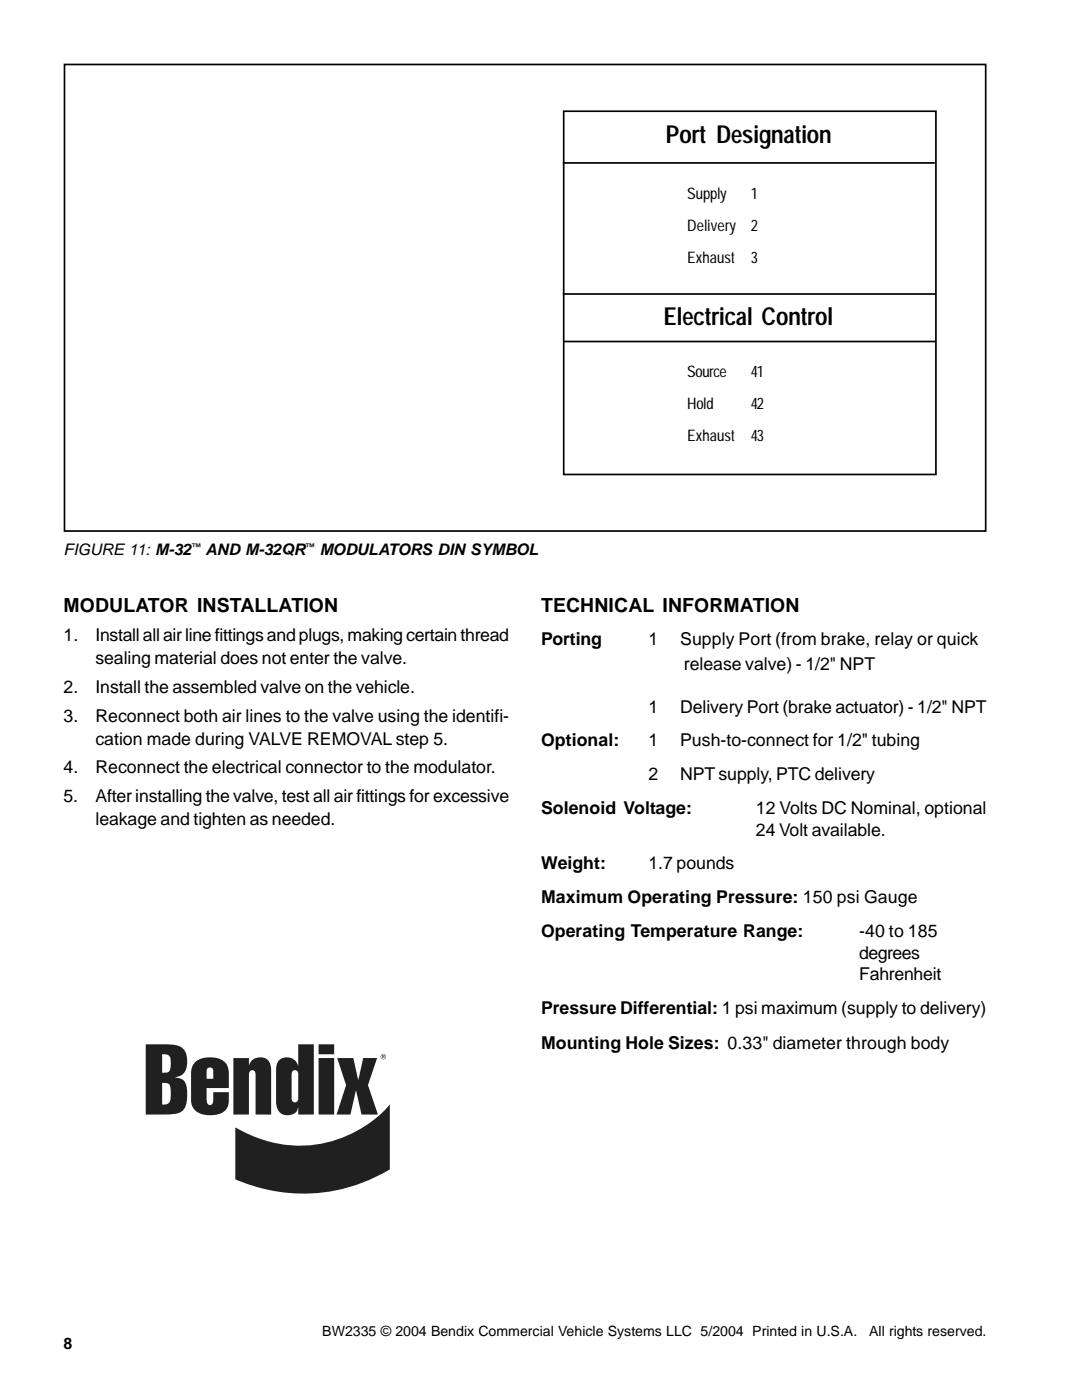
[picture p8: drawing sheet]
<svg xmlns="http://www.w3.org/2000/svg" width="216mm" height="279mm" viewBox="0 0 216 279" stroke-linecap="round" stroke-linejoin="round" font-family="sans-serif">
<defs><g id="words">
<g font-size="4.9">
<text x="132.9" y="28.5">Port Designation</text>
<text x="132.4" y="64.8">Electrical Control</text>
</g>
<g font-size="3.9">
<text x="12.7" y="122.1">MODULATOR INSTALLATION</text>
<text x="107.9" y="122.1">TECHNICAL INFORMATION</text>
</g>
<g font-size="3.5">
<text x="12.7" y="128">1.</text>
<text x="19" y="128">Install all air line fittings and plugs, making certain thread</text>
<text x="107.9" y="128.7">Porting</text>
<text x="129.4" y="128.7">1</text>
<text x="135.7" y="128.7">Supply Port (from brake, relay or quick</text>
<text x="19" y="132.6">sealing material does not enter the valve.</text>
<text x="136.4" y="133.6">release valve) - 1/2&quot; NPT</text>
<text x="12.7" y="138.3">2.</text>
<text x="19.1" y="138.3">Install the assembled valve on the vehicle.</text>
<text x="129.4" y="142.2">1</text>
<text x="135.7" y="142.2">Delivery Port (brake actuator) - 1/2&quot; NPT</text>
<text x="12.7" y="144">3.</text>
<text x="19" y="144">Reconnect both air lines to the valve using the identifi-</text>
<text x="19" y="148.6">cation made during VALVE REMOVAL step 5.</text>
<text x="107.9" y="149">Optional:</text>
<text x="129.4" y="149">1</text>
<text x="135.7" y="149">Push-to-connect for 1/2&quot; tubing</text>
<text x="12.7" y="154.3">4.</text>
<text x="19" y="154.3">Reconnect the electrical connector to the modulator.</text>
<text x="129.4" y="155.7">2</text>
<text x="135.7" y="155.7">NPT supply, PTC delivery</text>
<text x="12.7" y="160.1">5.</text>
<text x="19" y="160.1">After installing the valve, test all air fittings for excessive</text>
<text x="19" y="164.7">leakage and tighten as needed.</text>
<text x="107.9" y="162.5">Solenoid Voltage:</text>
<text x="150.8" y="162.5">12 Volts DC Nominal, optional</text>
<text x="150.8" y="166.8">24 Volt available.</text>
<text x="107.9" y="173.5">Weight:</text>
<text x="129.4" y="173.5">1.7 pounds</text>
<text x="107.9" y="180.3">Maximum Operating Pressure: 150 psi Gauge</text>
<text x="107.9" y="187.1">Operating Temperature Range:</text>
<text x="171.4" y="187.1">-40 to 185</text>
<text x="171.4" y="191.3">degrees</text>
<text x="171.4" y="195.5">Fahrenheit</text>
<text x="107.9" y="202.3">Pressure Differential: 1 psi maximum (supply to delivery)</text>
<text x="107.9" y="209.3">Mounting Hole Sizes: 0.33&quot; diameter through body</text>
</g>
<g font-size="3.2">
<text x="137.1" y="39.8">Supply</text>
<text x="149.8" y="39.8">1</text>
<text x="137.1" y="46.1">Delivery</text>
<text x="149.8" y="46.1">2</text>
<text x="137.1" y="52.5">Exhaust</text>
<text x="149.8" y="52.5">3</text>
<text x="137.1" y="75.3">Source</text>
<text x="149.8" y="75.3">41</text>
<text x="137.1" y="81.7">Hold</text>
<text x="149.8" y="81.7">42</text>
<text x="137.1" y="88">Exhaust</text>
<text x="149.8" y="88">43</text>
<text x="12.7" y="110.8">FIGURE 11: M-32</text>
<text x="41" y="110.8">AND M-32QR</text>
<text x="63.8" y="110.8">MODULATORS DIN SYMBOL</text>
<text x="12.7" y="269.2">8</text>
</g>
<g font-size="2.8">
<text x="64.3" y="266.6">BW2335 © 2004 Bendix Commercial Vehicle Systems LLC 5/2004 Printed in U.S.A.</text>
<text x="173.4" y="266.6">All rights reserved.</text>
</g>
<g font-size="1.8">
<text x="38.2" y="109.8">™</text>
<text x="60.9" y="109.8">™</text>
</g>
</g></defs>
<path d="M12.9 12.9h183.8v93.1h-183.8zM112.3 32.5h74.2M112.5 22.2h74.2v72.5h-74.2zM112.3 58.7h74.4M112.4 68.2h74.4" fill="none" stroke="#000" stroke-width=".34"/>
<path d="M32.4 216.1a1.25 1.25 0 0 1 1.6 1.2l.1 1.4a1.38 1.38 0 0 1-1.7 1.7zM29.1 208.4v14h3.3a7 7 0 0 0 4-.7 5.9 5.9 0 0 0 .9-4.6 2.05 2.05 0 0 0-2.3-2v-.2a2.58 2.58 0 0 0 2.4-3.1 2.91 2.91 0 0 0-3.3-3.3zM32.4 210.4a1.25 1.25 0 0 1 1.7 1.2 2.72 2.72 0 0 1-.5 2.3l-1.2 .2zM41.4 213.2a.68 .68 0 0 1 .7-.1 .68 .68 0 0 1 .5 .6v1.6h-1.4v-1.6zM39.1 211.8a2.93 2.93 0 0 0-1 2.4v5.4a3.2 3.2 0 0 0 3.8 3 3.3 3.3 0 0 0 3.7-2.2l.1-2.4h-3.1v1.4a.83 .83 0 0 1-.7 1.1 .87 .87 0 0 1-.7-1.1v-2.3h4.5v-2.9a2.94 2.94 0 0 0-3.1-3.2 5 5 0 0 0-3.5 .8zM46.6 211.2h3.1v1.4a2.29 2.29 0 0 1 2-1.6 2.29 2.29 0 0 1 2.2 1.4l.2 1.2v8.8h-3.1v-7.8a.73 .73 0 0 0-.7-1 .73 .73 0 0 0-.6 1v7.8h-3.1zM58.4 213.8a.67 .67 0 0 1 .8-.2 .67 .67 0 0 1 .3 .7v4.9a.67 .67 0 0 1-.6 .8 .67 .67 0 0 1-.7-.8v-4.9zM55.7 211.5a2.69 2.69 0 0 0-.6 2v6.2a2.38 2.38 0 0 0 1 2.5 2.38 2.38 0 0 0 2.7 0l.3-.3 .4-.9v1.4h3.1v-14h-3.1v4.3a2.35 2.35 0 0 0-3.8-1.2zM63.6 211.2h3.1v11.2h-3.1zM63.6 208.4h3.1v2h-3.1zM67.3 211.2h3.2l1 4.3 1-4.3h2.8l-1.9 5.4 2 5.8h-3.3l-1-4.8-1.2 4.8h-2.7l1.9-5.8zM47 225v10.4a33.6 33.6 0 0 0 30.8-2v-13a24 24 0 0 1-30.8 4.6zM76.4 210.6v.2h.2zM76.3 210.6h.4l-.1 .3 .2 .3-.3-.3-.2 .3zM76 210.9a.5 .5 0 0 0 1 0 .5 .5 0 0 0-1 0zM75.9 210.9a.55 .55 0 0 1 1.1 0 .55 .55 0 0 1-1.1 0z" fill-rule="evenodd" fill="#231f20"/>
<use href="#words"/>
</svg>
